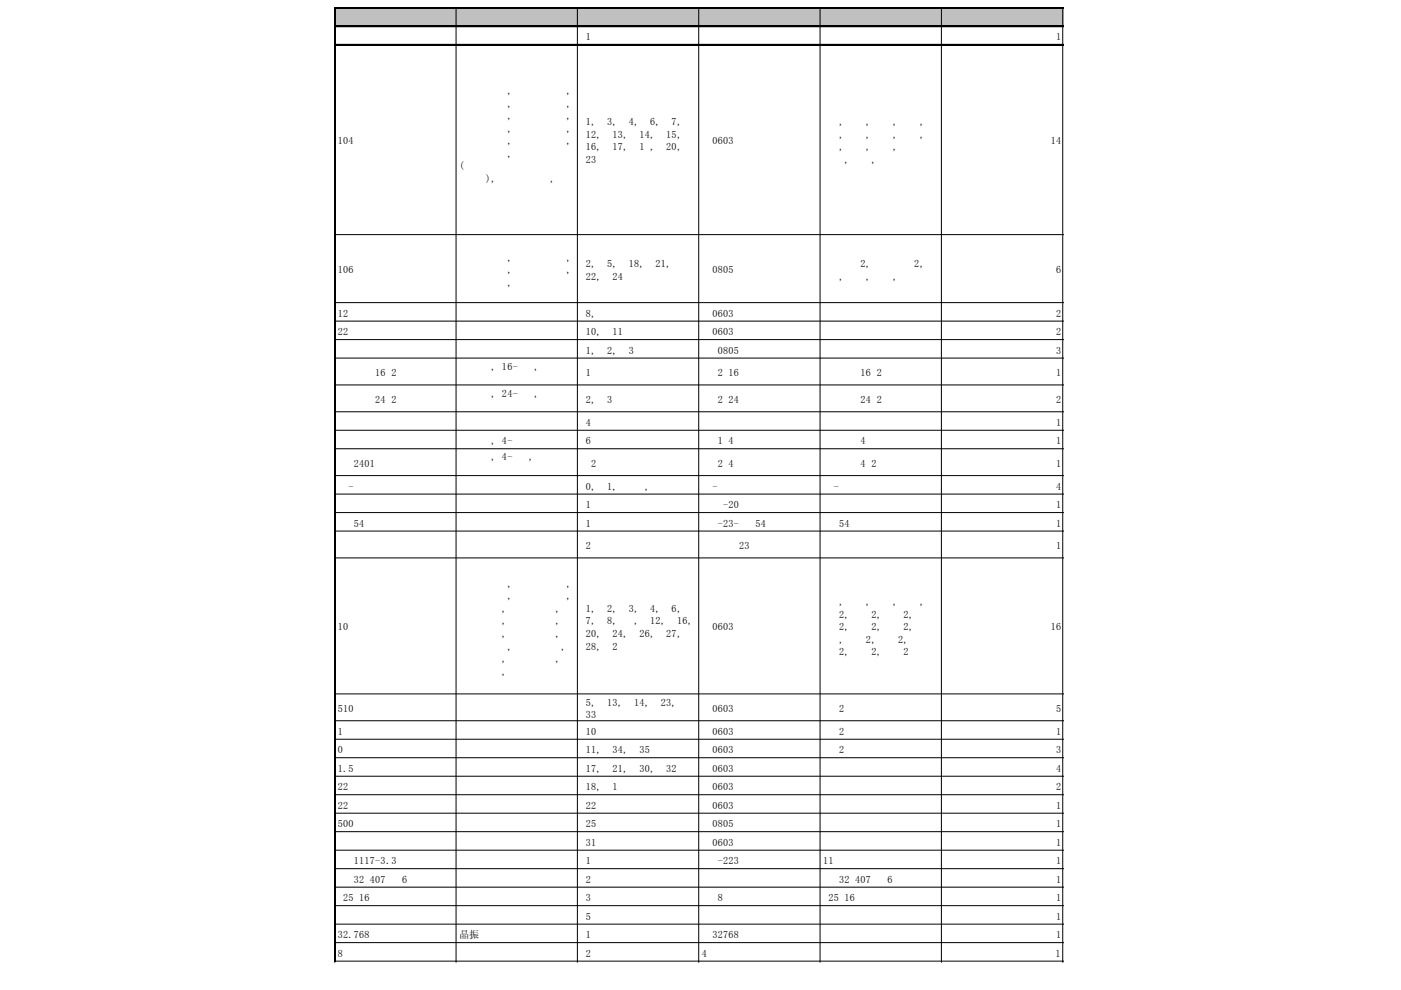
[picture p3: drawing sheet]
<svg xmlns="http://www.w3.org/2000/svg" width="297mm" height="210mm" viewBox="0 0 297 210" stroke-linecap="round" stroke-linejoin="round" font-family="sans-serif">
<defs><g id="words">
<g font-size="2.1">
<text x="124.2" y="8.5">1</text>
<text x="223.9" y="8.5">1</text>
<text x="107.6" y="20">,</text>
<text x="107.6" y="22.6">,</text>
<text x="120.1" y="20">,</text>
<text x="120.1" y="22.6">,</text>
<text x="107.6" y="25.3">,</text>
<text x="107.6" y="27.9">,</text>
<text x="120.1" y="25.3">,</text>
<text x="120.1" y="27.9">,</text>
<text x="124.2" y="26.6">1,</text>
<text x="124.2" y="29.2">12,</text>
<text x="128.7" y="26.6">3,</text>
<text x="129.9" y="29.2">13,</text>
<text x="133.3" y="26.6">4,</text>
<text x="135.6" y="29.2">14,</text>
<text x="137.8" y="26.6">6,</text>
<text x="141.3" y="29.2">15,</text>
<text x="142.4" y="26.6">7,</text>
<text x="177.9" y="26.6">,</text>
<text x="177.9" y="29.2">,</text>
<text x="183.6" y="26.6">,</text>
<text x="183.6" y="29.2">,</text>
<text x="189.3" y="26.6">,</text>
<text x="189.3" y="29.2">,</text>
<text x="195" y="26.6">,</text>
<text x="195" y="29.2">,</text>
<text x="71.6" y="30.6">104</text>
<text x="97.3" y="35.9">a</text>
<text x="107.6" y="30.6">,</text>
<text x="107.6" y="33.3">,</text>
<text x="120.1" y="30.6">,</text>
<text x="124.2" y="31.9">16,</text>
<text x="124.2" y="34.5">23</text>
<text x="129.9" y="31.9">17,</text>
<text x="135.6" y="31.9">1 ,</text>
<text x="141.3" y="31.9">20,</text>
<text x="151.1" y="30.6">0603</text>
<text x="177.9" y="31.9">,</text>
<text x="179.1" y="34.5">,</text>
<text x="183.6" y="31.9">,</text>
<text x="184.7" y="34.5">,</text>
<text x="189.3" y="31.9">,</text>
<text x="222.8" y="30.6">14</text>
<text x="103" y="38.6">),</text>
<text x="116.7" y="38.6">,</text>
<text x="71.6" y="57.9">106</text>
<text x="107.6" y="55.3">,</text>
<text x="107.6" y="57.9">,</text>
<text x="120.1" y="55.3">,</text>
<text x="120.1" y="57.9">,</text>
<text x="124.2" y="56.7">2,</text>
<text x="124.2" y="59.3">22,</text>
<text x="128.7" y="56.7">5,</text>
<text x="129.9" y="59.3">24</text>
<text x="133.3" y="56.7">18,</text>
<text x="139" y="56.7">21,</text>
<text x="151.1" y="57.9">0805</text>
<text x="177.9" y="59.3">,</text>
<text x="182.5" y="56.7">2,</text>
<text x="183.6" y="59.3">,</text>
<text x="189.3" y="59.3">,</text>
<text x="193.9" y="56.7">2,</text>
<text x="223.9" y="57.9">6</text>
<text x="107.6" y="60.6">,</text>
<text x="71.6" y="67.1">12</text>
<text x="71.6" y="71.1">22</text>
<text x="124.2" y="67.1">8,</text>
<text x="124.2" y="71.1">10,</text>
<text x="129.9" y="71.1">11</text>
<text x="151.1" y="67.1">0603</text>
<text x="151.1" y="71.1">0603</text>
<text x="223.9" y="67.1">2</text>
<text x="223.9" y="71.1">2</text>
<text x="124.2" y="75">1,</text>
<text x="128.7" y="75">2,</text>
<text x="133.3" y="75">3</text>
<text x="152.2" y="75">0805</text>
<text x="223.9" y="75">3</text>
<text x="79.6" y="79.8">16</text>
<text x="83" y="79.8">2</text>
<text x="104.2" y="78.4">, 16-</text>
<text x="113.3" y="78.4">,</text>
<text x="124.2" y="79.8">1</text>
<text x="152.2" y="79.8">2</text>
<text x="154.5" y="79.8">16</text>
<text x="182.5" y="79.8">16</text>
<text x="185.9" y="79.8">2</text>
<text x="223.9" y="79.8">1</text>
<text x="79.6" y="85.5">24</text>
<text x="83" y="85.5">2</text>
<text x="104.2" y="84.1">, 24-</text>
<text x="113.3" y="84.1">,</text>
<text x="124.2" y="85.5">2,</text>
<text x="128.7" y="85.5">3</text>
<text x="152.2" y="85.5">2</text>
<text x="154.5" y="85.5">24</text>
<text x="182.5" y="85.5">24</text>
<text x="185.9" y="85.5">2</text>
<text x="223.9" y="85.5">2</text>
<text x="104.2" y="94.2">, 4-</text>
<text x="124.2" y="90.3">4</text>
<text x="124.2" y="94.2">6</text>
<text x="152.2" y="94.2">1</text>
<text x="154.5" y="94.2">4</text>
<text x="182.5" y="94.2">4</text>
<text x="223.9" y="90.3">1</text>
<text x="223.9" y="94.2">1</text>
<text x="75" y="99">2401</text>
<text x="104.2" y="97.6">, 4-</text>
<text x="112.1" y="97.6">,</text>
<text x="125.3" y="99">2</text>
<text x="152.2" y="99">2</text>
<text x="154.5" y="99">4</text>
<text x="182.5" y="99">4</text>
<text x="184.7" y="99">2</text>
<text x="223.9" y="99">1</text>
<text x="73.9" y="103.8">-</text>
<text x="124.2" y="103.8">0,</text>
<text x="124.2" y="107.7">1</text>
<text x="128.7" y="103.8">1,</text>
<text x="136.7" y="103.8">,</text>
<text x="151.1" y="103.8">-</text>
<text x="153.3" y="107.7">-20</text>
<text x="176.8" y="103.8">-</text>
<text x="223.9" y="103.8">4</text>
<text x="223.9" y="107.7">1</text>
<text x="75" y="111.7">54</text>
<text x="124.2" y="111.7">1</text>
<text x="152.2" y="111.7">-23-</text>
<text x="160.2" y="111.7">54</text>
<text x="177.9" y="111.7">54</text>
<text x="223.9" y="111.7">1</text>
<text x="124.2" y="116.5">2</text>
<text x="156.7" y="116.5">23</text>
<text x="223.9" y="116.5">1</text>
<text x="107.6" y="124.4">,</text>
<text x="120.1" y="124.4">,</text>
<text x="106.4" y="129.7">,</text>
<text x="107.6" y="127.1">,</text>
<text x="117.8" y="129.7">,</text>
<text x="120.1" y="127.1">,</text>
<text x="124.2" y="129.7">1,</text>
<text x="128.7" y="129.7">2,</text>
<text x="133.3" y="129.7">3,</text>
<text x="137.8" y="129.7">4,</text>
<text x="142.4" y="129.7">6,</text>
<text x="177.9" y="128.4">,</text>
<text x="177.9" y="131">2,</text>
<text x="183.6" y="128.4">,</text>
<text x="184.7" y="131">2,</text>
<text x="189.3" y="128.4">,</text>
<text x="191.6" y="131">2,</text>
<text x="195" y="128.4">,</text>
<text x="71.6" y="133.7">10</text>
<text x="106.4" y="132.4">,</text>
<text x="106.4" y="135.1">,</text>
<text x="107.6" y="137.7">,</text>
<text x="117.8" y="132.4">,</text>
<text x="117.8" y="135.1">,</text>
<text x="119" y="137.7">,</text>
<text x="124.2" y="132.4">7,</text>
<text x="124.2" y="135.1">20,</text>
<text x="124.2" y="137.7">28,</text>
<text x="128.7" y="132.4">8,</text>
<text x="129.9" y="135.1">24,</text>
<text x="129.9" y="137.7">2</text>
<text x="134.4" y="132.4">,</text>
<text x="135.6" y="135.1">26,</text>
<text x="137.8" y="132.4">12,</text>
<text x="141.3" y="135.1">27,</text>
<text x="143.5" y="132.4">16,</text>
<text x="151.1" y="133.7">0603</text>
<text x="177.9" y="133.7">2,</text>
<text x="177.9" y="136.3">,</text>
<text x="183.6" y="136.3">2,</text>
<text x="184.7" y="133.7">2,</text>
<text x="190.4" y="136.3">2,</text>
<text x="191.6" y="133.7">2,</text>
<text x="222.8" y="133.7">16</text>
<text x="106.4" y="140.4">,</text>
<text x="106.4" y="143">,</text>
<text x="117.8" y="140.4">,</text>
<text x="177.9" y="139">2,</text>
<text x="184.7" y="139">2,</text>
<text x="191.6" y="139">2</text>
<text x="124.2" y="149.6">5,</text>
<text x="128.7" y="149.6">13,</text>
<text x="134.4" y="149.6">14,</text>
<text x="140.1" y="149.6">23,</text>
<text x="71.6" y="151">510</text>
<text x="71.6" y="155.8">1</text>
<text x="124.2" y="152.3">33</text>
<text x="124.2" y="155.8">10</text>
<text x="151.1" y="151">0603</text>
<text x="151.1" y="155.8">0603</text>
<text x="177.9" y="151">2</text>
<text x="177.9" y="155.8">2</text>
<text x="223.9" y="151">5</text>
<text x="223.9" y="155.8">1</text>
<text x="71.6" y="159.7">0</text>
<text x="124.2" y="159.7">11,</text>
<text x="129.9" y="159.7">34,</text>
<text x="135.6" y="159.7">35</text>
<text x="151.1" y="159.7">0603</text>
<text x="177.9" y="159.7">2</text>
<text x="223.9" y="159.7">3</text>
<text x="71.6" y="163.6">1.5</text>
<text x="71.6" y="167.6">22</text>
<text x="124.2" y="163.6">17,</text>
<text x="124.2" y="167.6">18,</text>
<text x="129.9" y="163.6">21,</text>
<text x="129.9" y="167.6">1</text>
<text x="135.6" y="163.6">30,</text>
<text x="141.3" y="163.6">32</text>
<text x="151.1" y="163.6">0603</text>
<text x="151.1" y="167.6">0603</text>
<text x="223.9" y="163.6">4</text>
<text x="223.9" y="167.6">2</text>
<text x="71.6" y="171.5">22</text>
<text x="124.2" y="171.5">22</text>
<text x="151.1" y="171.5">0603</text>
<text x="223.9" y="171.5">1</text>
<text x="71.6" y="175.4">500</text>
<text x="124.2" y="175.4">25</text>
<text x="124.2" y="179.3">31</text>
<text x="151.1" y="175.4">0805</text>
<text x="151.1" y="179.3">0603</text>
<text x="223.9" y="175.4">1</text>
<text x="223.9" y="179.3">1</text>
<text x="75" y="183.2">1117-3.3</text>
<text x="124.2" y="183.2">1</text>
<text x="152.2" y="183.2">-223</text>
<text x="174.5" y="183.2">11</text>
<text x="223.9" y="183.2">1</text>
<text x="72.7" y="191.1">25</text>
<text x="75" y="187.2">32</text>
<text x="76.2" y="191.1">16</text>
<text x="78.4" y="187.2">407</text>
<text x="85.3" y="187.2">6</text>
<text x="124.2" y="187.2">2</text>
<text x="124.2" y="191.1">3</text>
<text x="152.2" y="191.1">8</text>
<text x="175.6" y="191.1">25</text>
<text x="177.9" y="187.2">32</text>
<text x="179.1" y="191.1">16</text>
<text x="181.3" y="187.2">407</text>
<text x="188.2" y="187.2">6</text>
<text x="223.9" y="187.2">1</text>
<text x="223.9" y="191.1">1</text>
<text x="124.2" y="195">5</text>
<text x="223.9" y="195">1</text>
<text x="71.6" y="198.9">32.768</text>
<text x="71.6" y="202.8">8</text>
<text x="97.3" y="198.9">晶振</text>
<text x="124.2" y="198.9">1</text>
<text x="124.2" y="202.8">2</text>
<text x="148.8" y="202.8">4</text>
<text x="151.1" y="198.9">32768</text>
<text x="223.8" y="202.8">1</text>
<text x="223.9" y="198.9">1</text>
</g>
</g></defs>
<path d="M71.1 1.7h154.3v4h-154.3z" fill="#c0c0c0"/>
<g fill="none" stroke="#000" stroke-width=".21">
<path d="M71 1.6v202.4M71.2 1.6h154.2M71.2 5.5h154.2M71.2 9.4h154.2M96.7 1.8v202.2M122.4 1.8v202.2M148.1 1.8v202.2M173.9 1.8v202.2M199.6 1.8v202.2M225.3 1.8v202.2M71.2 49.7h154.2M71.2 64.2h154.2"/>
<path d="M71.2 68.1h154.2M71.2 72h154.2M71.2 75.9h154.2M71.2 81.6h154.2M71.2 87.3h154.2M71.2 91.2h154.2M71.2 95.1h154.2M71.2 100.8h154.2M71.2 104.8h154.2M71.2 108.7h154.2M71.2 112.6h154.2M71.2 118.3h154.2"/>
<path d="M71.2 147.1h154.2M71.2 152.8h154.2M71.2 156.7h154.2M71.2 160.7h154.2M71.2 164.6h154.2M71.2 168.5h154.2M71.2 172.4h154.2M71.2 176.3h154.2M71.2 180.3h154.2M71.2 184.2h154.2M71.2 188.1h154.2M71.2 192h154.2"/>
<path d="M71.2 195.9h154.2M71.2 199.9h154.2M71.2 203.8h154.2"/>
</g>
<path d="M71.1 1.6v202.4M71.2 1.7h154.2M71.2 5.6h154.2M71.2 9.5h154.2" fill="none" stroke="#000" stroke-width=".25"/>
<use href="#words"/>
</svg>
